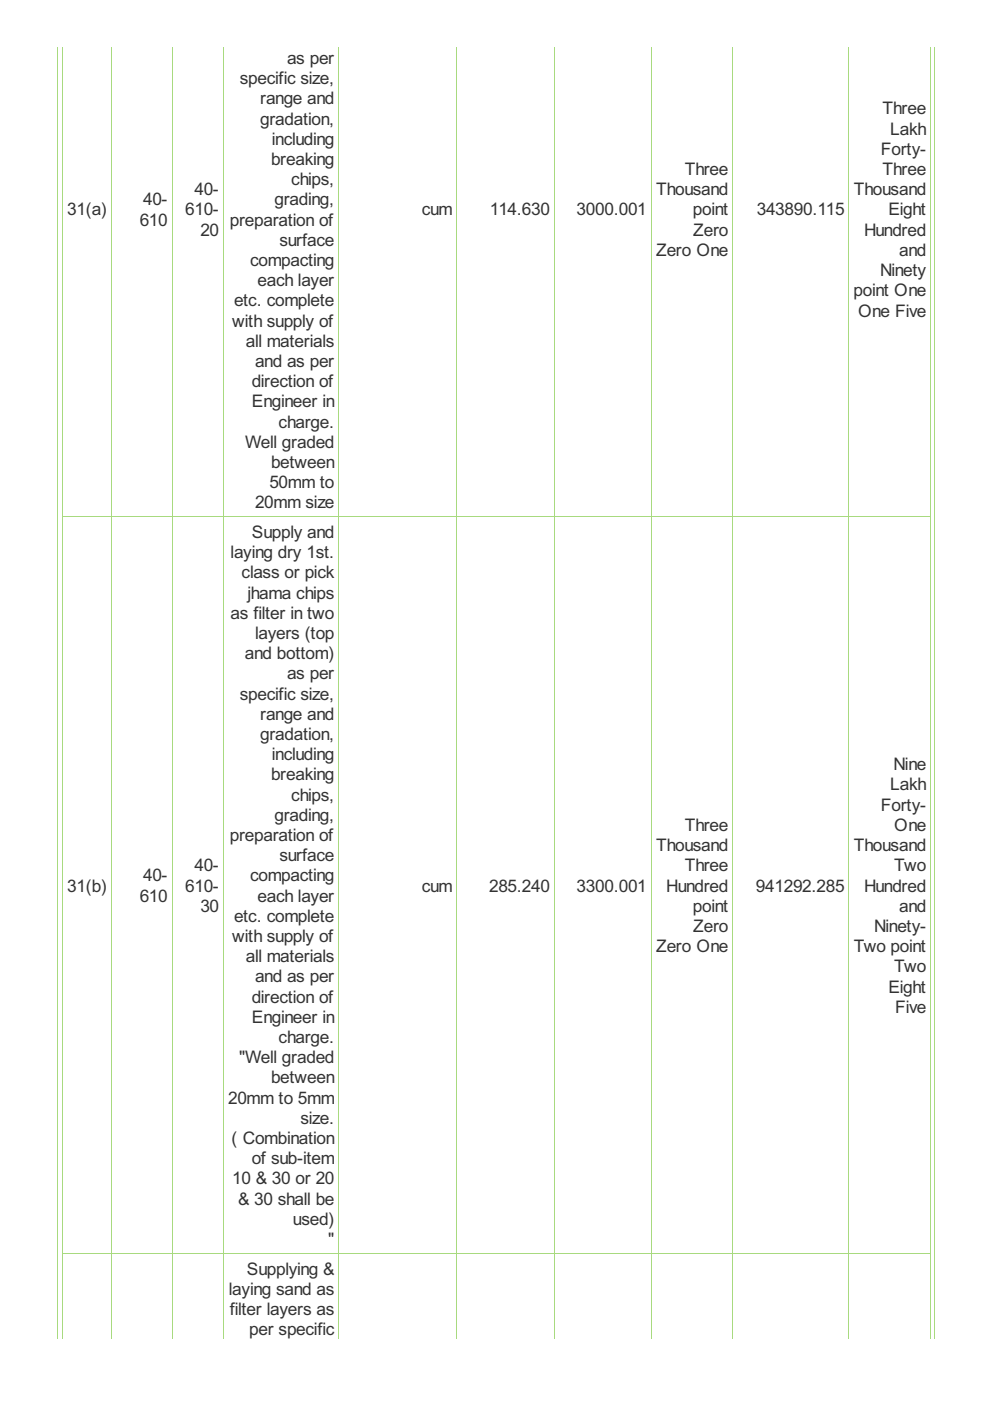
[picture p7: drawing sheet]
<svg xmlns="http://www.w3.org/2000/svg" width="210mm" height="297mm" viewBox="0 0 210 297" stroke-linecap="round" stroke-linejoin="round" font-family="sans-serif">
<defs><g id="words">
<g font-size="4.1" fill="#333">
<text x="50.9" y="17.8">specific size,</text>
<text x="60.9" y="13.6">as per</text>
<text x="55.1" y="22.1">range and</text>
<text x="55.1" y="26.4">gradation,</text>
<text x="187.1" y="24.3">Three</text>
<text x="188.7" y="28.6">Lakh</text>
<text x="57.5" y="35">breaking</text>
<text x="57.6" y="30.7">including</text>
<text x="186.8" y="32.8">Forty-</text>
<text x="41.2" y="41.4">40-</text>
<text x="61.8" y="39.3">chips,</text>
<text x="139.1" y="41.4">Thousand</text>
<text x="145.2" y="37.1">Three</text>
<text x="181" y="41.4">Thousand</text>
<text x="187.1" y="37.1">Three</text>
<text x="14.3" y="45.7">31(a)</text>
<text x="29.6" y="47.8">610</text>
<text x="30.3" y="43.5">40-</text>
<text x="39.3" y="45.7">610-</text>
<text x="48.7" y="47.8">preparation of</text>
<text x="58.2" y="43.5">grading,</text>
<text x="89.4" y="45.7">cum</text>
<text x="103.9" y="45.7">114.630</text>
<text x="122.3" y="45.7">3000.001</text>
<text x="146.9" y="45.7">point</text>
<text x="160.5" y="45.7">343890.115</text>
<text x="188.4" y="45.7">Eight</text>
<text x="42.5" y="50">20</text>
<text x="59.3" y="52.1">surface</text>
<text x="147" y="50">Zero</text>
<text x="183.2" y="50">Hundred</text>
<text x="53" y="56.4">compacting</text>
<text x="139.1" y="54.3">Zero One</text>
<text x="186.6" y="58.5">Ninety</text>
<text x="190.6" y="54.3">and</text>
<text x="49.6" y="65">etc. complete</text>
<text x="54.6" y="60.7">each layer</text>
<text x="181" y="62.8">point One</text>
<text x="49.3" y="69.3">with supply of</text>
<text x="181.9" y="67.1">One Five</text>
<text x="52.1" y="73.5">all materials</text>
<text x="54.1" y="77.8">and as per</text>
<text x="53.4" y="82.1">direction of</text>
<text x="53.4" y="86.4">Engineer in</text>
<text x="52" y="95">Well graded</text>
<text x="59.1" y="90.7">charge.</text>
<text x="57.5" y="99.2">between</text>
<text x="54.1" y="107.8">20mm size</text>
<text x="57.1" y="103.5">50mm to</text>
<text x="48.9" y="118.3">laying dry 1st.</text>
<text x="53.4" y="114.1">Supply and</text>
<text x="51.2" y="122.6">class or pick</text>
<text x="48.9" y="131.2">as filter in two</text>
<text x="52.5" y="126.9">jhama chips</text>
<text x="54.1" y="135.5">layers (top</text>
<text x="51.9" y="139.8">and bottom)</text>
<text x="50.9" y="148.3">specific size,</text>
<text x="60.9" y="144">as per</text>
<text x="55.1" y="152.6">range and</text>
<text x="55.1" y="156.9">gradation,</text>
<text x="57.6" y="161.2">including</text>
<text x="57.5" y="165.5">breaking</text>
<text x="188.7" y="167.6">Lakh</text>
<text x="189.4" y="163.3">Nine</text>
<text x="61.8" y="169.7">chips,</text>
<text x="186.8" y="171.9">Forty-</text>
<text x="48.7" y="178.3">preparation of</text>
<text x="58.2" y="174">grading,</text>
<text x="145.2" y="176.2">Three</text>
<text x="189.6" y="176.2">One</text>
<text x="41.2" y="184.7">40-</text>
<text x="59.3" y="182.6">surface</text>
<text x="139.1" y="180.5">Thousand</text>
<text x="145.2" y="184.7">Three</text>
<text x="181" y="180.5">Thousand</text>
<text x="189.6" y="184.7">Two</text>
<text x="14.3" y="189">31(b)</text>
<text x="29.6" y="191.2">610</text>
<text x="30.3" y="186.9">40-</text>
<text x="39.3" y="189">610-</text>
<text x="53" y="186.9">compacting</text>
<text x="54.6" y="191.2">each layer</text>
<text x="89.4" y="189">cum</text>
<text x="103.7" y="189">285.240</text>
<text x="122.3" y="189">3300.001</text>
<text x="141.2" y="189">Hundred</text>
<text x="160.3" y="189">941292.285</text>
<text x="183.2" y="189">Hundred</text>
<text x="42.5" y="193.3">30</text>
<text x="49.6" y="195.4">etc. complete</text>
<text x="146.9" y="193.3">point</text>
<text x="147" y="197.6">Zero</text>
<text x="185.3" y="197.6">Ninety-</text>
<text x="190.6" y="193.3">and</text>
<text x="49.3" y="199.7">with supply of</text>
<text x="139.1" y="201.9">Zero One</text>
<text x="181" y="201.9">Two point</text>
<text x="52.1" y="204">all materials</text>
<text x="54.1" y="208.3">and as per</text>
<text x="189.6" y="206.2">Two</text>
<text x="53.4" y="212.6">direction of</text>
<text x="188.4" y="210.4">Eight</text>
<text x="189.8" y="214.7">Five</text>
<text x="53.4" y="216.9">Engineer in</text>
<text x="59.1" y="221.1">charge.</text>
<text x="50.7" y="225.4">&quot;Well graded</text>
<text x="48.4" y="234">20mm to 5mm</text>
<text x="57.5" y="229.7">between</text>
<text x="63.7" y="238.3">size.</text>
<text x="49.1" y="242.6">( Combination</text>
<text x="49.3" y="251.1">10 &amp; 30 or 20</text>
<text x="53.4" y="246.9">of sub-item</text>
<text x="50.5" y="255.4">&amp; 30 shall be</text>
<text x="62.1" y="259.7">used)</text>
<text x="69.6" y="264">&quot;</text>
<text x="48.5" y="274.5">laying sand as</text>
<text x="52.4" y="270.2">Supplying &amp;</text>
<text x="48.7" y="278.8">filter layers as</text>
<text x="52.8" y="283.1">per specific</text>
</g>
</g></defs>
<g fill="none" stroke="#a8da7f" stroke-width=".21">
<path d="M12.2 9.9v273.9M13.3 9.9v273.9M23.6 9.9v273.9M36.5 9.9v273.9M47.4 9.9v273.9M71.8 9.9v273.9M96.8 9.9v273.9M117.5 9.9v273.9M138.1 9.9v273.9M155.4 9.9v273.9M180 9.9v273.9M197.3 9.9v273.9"/>
<path d="M198.2 9.9v273.9M13.2 109.5h184.2M13.2 265.7h184.2"/>
</g>
<use href="#words"/>
</svg>
